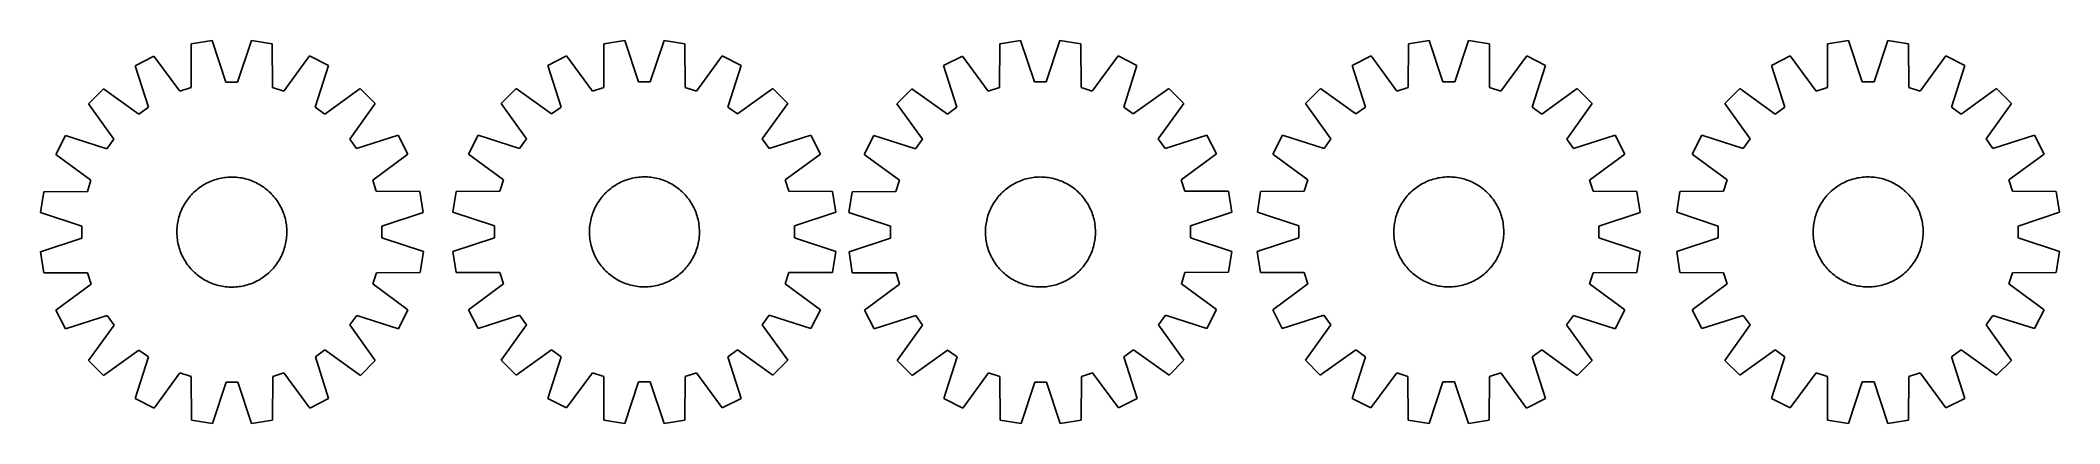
# Model space of a CAD drawing. Header units: millimetres. Extents: x 8 to 1476, y 7 to 285.
import ezdxf

# ---------------------------------------------------------------- set-up
doc = ezdxf.new("R2010")
doc.units = ezdxf.units.MM
doc.layers.add('CUT', color=7, linetype='CONTINUOUS', true_color=0x000000)

msp = doc.modelspace()

# ---------------------------------------------------------------- linework, layer by layer
at = {"layer": 'CUT'}
for p, q in [((117.245689, 282.672508), (117.089495, 250.908529)), ((132.440864, 285.088533), (117.245689, 282.672508)), ((142.441207, 254.939439), (132.440864, 285.088533)), ((160.979707, 285.105656), (151.015549, 254.944583)), ((176.177771, 282.707865), (160.979707, 285.105656)), ((176.372079, 250.944097), (176.177771, 282.707865)), ((417.433108, 282.838163), (417.25809, 251.074282)), ((432.629713, 285.245183), (417.433108, 282.838163)), ((442.612186, 255.090167), (432.629713, 285.245183)), ((461.16856, 285.245392), (451.18653, 255.09023)), ((476.3652, 282.838595), (461.16856, 285.245392)), ((476.540684, 251.074717), (476.3652, 282.838595)), ((705.339278, 282.730472), (705.198676, 250.96642)), ((720.533266, 285.153956), (705.339278, 282.730472)), ((730.548406, 255.009774), (720.533266, 285.153956)), ((749.072096, 285.185087), (739.122745, 255.019127)), ((764.271336, 282.794757), (749.072096, 285.185087)), ((764.481235, 251.031087), (764.271336, 282.794757)), ((1002.577917, 282.825262), (1002.390037, 251.061455)), ((1017.775495, 285.226128), (1002.577917, 282.825262)), ((1027.745757, 255.067073), (1017.775495, 285.226128)), ((1046.31434, 285.214782), (1036.3201, 255.063664)), ((1061.510005, 282.801832), (1046.31434, 285.214782)), ((1061.672627, 251.037885), (1061.510005, 282.801832)), ((1307.560669, 282.817383), (1307.385418, 251.053503)), ((1322.757291, 285.224292), (1307.560669, 282.817383)), ((1332.739543, 255.069202), (1322.757291, 285.224292)), ((1351.296139, 285.224292), (1341.313887, 255.069202)), ((1366.492762, 282.817383), (1351.296139, 285.224292)), ((1366.668012, 251.053504), (1366.492762, 282.817383)), ((90.108928, 273.837236), (76.40405, 266.843891)), ((76.40405, 266.843891), (86.07111, 236.586286)), ((108.936401, 248.254019), (90.108928, 273.837236)), ((203.325114, 273.905163), (184.528353, 248.299372)), ((217.038374, 266.928268), (203.325114, 273.905163)), ((207.407628, 236.659085), (217.038374, 266.928268)), ((390.291115, 274.018974), (376.582095, 267.033753)), ((376.582095, 267.033753), (386.231223, 236.770424)), ((409.103424, 248.424604), (390.291115, 274.018974)), ((503.507322, 274.019806), (484.695389, 248.425159)), ((517.216445, 267.034786), (503.507322, 274.019806)), ((507.567762, 236.771315), (517.216445, 267.034786)), ((678.206857, 273.88188), (664.505414, 266.88181)), ((664.505414, 266.88181), (674.187325, 236.628953)), ((697.046886, 248.307908), (678.206857, 273.88188)), ((791.422996, 274.00538), (772.638806, 248.390366)), ((805.139679, 267.035218), (791.422996, 274.00538)), ((795.523792, 236.761311), (805.139679, 267.035218)), ((975.432356, 274.017065), (961.720508, 267.037395)), ((961.720508, 267.037395), (971.357381, 236.770161)), ((994.234299, 248.415079), (975.432356, 274.017065)), ((1088.648553, 273.972052), (1069.826258, 248.385025)), ((1102.354846, 266.981482), (1088.648553, 273.972052)), ((1092.69391, 236.72192), (1102.354846, 266.981482)), ((1280.418612, 273.998394), (1266.709541, 267.013273)), ((1266.709541, 267.013273), (1276.358446, 236.749873)), ((1299.230733, 248.403886), (1280.418612, 273.998394)), ((1393.634819, 273.998394), (1374.822698, 248.403886)), ((1407.34389, 267.013273), (1393.634819, 273.998394)), ((1397.694985, 236.749873), (1407.34389, 267.013273)), ((53.325706, 250.055328), (42.452654, 239.169222)), ((79.137346, 231.542252), (53.325706, 250.055328)), ((117.089495, 250.908529), (108.936401, 248.254019)), ((151.015549, 254.944583), (142.441207, 254.939439)), ((184.528353, 248.299372), (176.372079, 250.944097)), ((240.136847, 250.16741), (214.34744, 231.623375)), ((251.022953, 239.294359), (240.136847, 250.16741)), ((353.493806, 250.25887), (342.614305, 239.379209)), ((379.29447, 231.7305), (353.493806, 250.25887)), ((417.25809, 251.074282), (409.103424, 248.424604)), ((451.18653, 255.09023), (442.612186, 255.090167)), ((484.695389, 248.425159), (476.540684, 251.074717)), ((540.304981, 250.260242), (514.504589, 231.731493)), ((551.184641, 239.380741), (540.304981, 250.260242)), ((641.435313, 250.08192), (630.567607, 239.190478)), ((667.256037, 231.581516), (641.435313, 250.08192)), ((705.198676, 250.96642), (697.046886, 248.307908)), ((739.122745, 255.019127), (730.548406, 255.009774)), ((772.638806, 248.390366), (764.481235, 251.031087)), ((828.246377, 250.2857), (802.466075, 231.729008)), ((839.137818, 239.417994), (828.246377, 250.2857)), ((938.625428, 250.271862), (927.741523, 239.396608)), ((964.418588, 231.733047), (938.625428, 250.271862)), ((1002.390037, 251.061455), (994.234299, 248.415079)), ((1036.3201, 255.063664), (1027.745757, 255.067073)), ((1069.826258, 248.385025), (1061.672627, 251.037885)), ((1125.436588, 250.19759), (1099.628695, 231.67929)), ((1136.311842, 239.313685), (1125.436588, 250.19759)), ((1243.621128, 250.238559), (1232.741547, 239.358979)), ((1269.421656, 231.71), (1243.621128, 250.238559)), ((1307.385418, 251.053503), (1299.230733, 248.403886)), ((1341.313887, 255.069202), (1332.739543, 255.069202)), ((1374.822698, 248.403886), (1366.668012, 251.053504)), ((1430.432303, 250.23856), (1404.631775, 231.710001)), ((1441.311883, 239.358979), (1430.432303, 250.23856)), ((42.452654, 239.169222), (60.99669, 213.379815)), ((86.07111, 236.586286), (79.137346, 231.542252)), ((214.34744, 231.623375), (207.407628, 236.659085)), ((232.509877, 213.482719), (251.022953, 239.294359)), ((342.614305, 239.379209), (361.143054, 213.578817)), ((386.231223, 236.770424), (379.29447, 231.7305)), ((514.504589, 231.731493), (507.567762, 236.771315)), ((532.656271, 213.580077), (551.184641, 239.380741)), ((630.567607, 239.190478), (649.124299, 213.410177)), ((674.187325, 236.628953), (667.256037, 231.581516)), ((802.466075, 231.729008), (795.523792, 236.761311)), ((820.637414, 213.597269), (839.137818, 239.417994)), ((927.741523, 239.396608), (946.259823, 213.588715)), ((971.357381, 236.770161), (964.418588, 231.733047)), ((1099.628695, 231.67929), (1092.69391, 236.72192)), ((1117.773027, 213.520525), (1136.311842, 239.313685)), ((1232.741547, 239.358979), (1251.270107, 213.558451)), ((1276.358446, 236.749873), (1269.421656, 231.71)), ((1404.631775, 231.710001), (1397.694985, 236.749873)), ((1422.783324, 213.558451), (1441.311883, 239.358979)), ((25.691796, 216.070749), (18.714902, 202.357489)), ((55.96098, 206.440003), (25.691796, 216.070749)), ((60.99669, 213.379815), (55.96098, 206.440003)), ((237.55391, 206.548954), (232.509877, 213.482719)), ((267.811516, 216.216015), (237.55391, 206.548954)), ((274.80486, 202.511137), (267.811516, 216.216015)), ((325.839761, 216.290673), (318.854741, 202.581551)), ((356.103232, 206.64199), (325.839761, 216.290673)), ((361.143054, 213.578817), (356.103232, 206.64199)), ((537.696195, 206.643324), (532.656271, 213.580077)), ((567.959524, 216.292451), (537.696195, 206.643324)), ((574.944746, 202.583431), (567.959524, 216.292451)), ((613.818089, 216.083781), (606.847926, 202.367098)), ((644.091996, 206.467894), (613.818089, 216.083781)), ((649.124299, 213.410177), (644.091996, 206.467894)), ((825.684851, 206.665981), (820.637414, 213.597269)), ((855.937708, 216.347893), (825.684851, 206.665981)), ((862.937779, 202.64645), (855.937708, 216.347893)), ((910.957631, 216.314866), (903.96706, 202.608573)), ((941.217192, 206.65393), (910.957631, 216.314866)), ((946.259823, 213.588715), (941.217192, 206.65393)), ((1122.810141, 206.581732), (1117.773027, 213.520525)), ((1153.077375, 216.218605), (1122.810141, 206.581732)), ((1160.057045, 202.506757), (1153.077375, 216.218605)), ((1215.966834, 216.270566), (1208.981713, 202.561495)), ((1246.230234, 206.621661), (1215.966834, 216.270566)), ((1251.270107, 213.558451), (1246.230234, 206.621661)), ((1427.823197, 206.621661), (1422.783324, 213.558451)), ((1458.086597, 216.270566), (1427.823197, 206.621661)), ((1465.071718, 202.561495), (1458.086597, 216.270566)), ((18.714902, 202.357489), (44.320693, 183.560728)), ((249.221643, 183.683663), (274.80486, 202.511137)), ((318.854741, 202.581551), (344.449388, 183.769618)), ((549.350375, 183.771123), (574.944746, 202.583431)), ((606.847926, 202.367098), (632.46294, 183.582908)), ((837.363806, 183.806421), (862.937779, 202.64645)), ((903.96706, 202.608573), (929.554088, 183.786278)), ((1134.455059, 183.704814), (1160.057045, 202.506757)), ((1208.981713, 202.561495), (1234.576222, 183.749374)), ((1439.477209, 183.749374), (1465.071718, 202.561495)), ((44.320693, 183.560728), (41.675968, 175.404454)), ((120.088662, 175.605965), (121.037244, 176.430101)), ((121.037244, 176.430101), (122.011244, 177.224034)), ((122.011244, 177.224034), (123.009702, 177.986981)), ((123.009702, 177.986981), (124.031632, 178.71819)), ((124.031632, 178.71819), (125.076026, 179.416938)), ((125.076026, 179.416938), (126.141852, 180.082536)), ((126.141852, 180.082536), (127.228059, 180.714327)), ((127.228059, 180.714327), (128.333576, 181.311688)), ((128.333576, 181.311688), (129.45731, 181.874029)), ((129.45731, 181.874029), (130.598154, 182.400796)), ((130.598154, 182.400796), (131.754981, 182.891467)), ((131.754981, 182.891467), (132.926649, 183.34556)), ((132.926649, 183.34556), (134.112003, 183.762626)), ((134.112003, 183.762626), (135.309872, 184.142253)), ((135.309872, 184.142253), (136.519074, 184.484066)), ((136.519074, 184.484066), (137.738416, 184.787729)), ((137.738416, 184.787729), (138.966695, 185.052942)), ((138.966695, 185.052942), (140.202699, 185.279443)), ((140.202699, 185.279443), (141.445207, 185.467008)), ((141.445207, 185.467008), (142.692993, 185.615452)), ((142.692993, 185.615452), (143.944827, 185.724629)), ((143.944827, 185.724629), (145.199472, 185.794432)), ((145.199472, 185.794432), (146.45569, 185.82479)), ((146.45569, 185.82479), (147.712243, 185.815675)), ((147.712243, 185.815675), (148.967889, 185.767095)), ((148.967889, 185.767095), (150.221389, 185.679098)), ((150.221389, 185.679098), (151.471507, 185.551772)), ((151.471507, 185.551772), (152.717009, 185.385241)), ((152.717009, 185.385241), (153.956665, 185.17967)), ((153.956665, 185.17967), (155.189252, 184.935261)), ((155.189252, 184.935261), (156.413554, 184.652257)), ((156.413554, 184.652257), (157.628363, 184.330937)), ((157.628363, 184.330937), (158.832479, 183.971616)), ((158.832479, 183.971616), (160.024714, 183.574651)), ((160.024714, 183.574651), (161.203893, 183.140433)), ((161.203893, 183.140433), (162.36885, 182.66939)), ((162.36885, 182.66939), (163.518437, 182.161988)), ((163.518437, 182.161988), (164.651518, 181.618726)), ((164.651518, 181.618726), (165.766976, 181.040141)), ((165.766976, 181.040141), (166.86371, 180.426805)), ((166.86371, 180.426805), (167.940637, 179.779322)), ((167.940637, 179.779322), (168.996695, 179.098331)), ((168.996695, 179.098331), (170.030842, 178.384505)), ((170.030842, 178.384505), (171.042056, 177.638548)), ((171.042056, 177.638548), (172.029341, 176.861196)), ((172.029341, 176.861196), (172.991721, 176.053216)), ((251.876153, 175.530569), (249.221643, 183.683663)), ((344.449388, 183.769618), (341.79983, 175.614913)), ((420.21263, 175.769954), (421.1617, 176.593527)), ((421.1617, 176.593527), (422.13617, 177.386883)), ((422.13617, 177.386883), (423.13508, 178.149239)), ((423.13508, 178.149239), (424.157443, 178.879841)), ((424.157443, 178.879841), (425.202251, 179.577971)), ((425.202251, 179.577971), (426.268471, 180.242937)), ((426.268471, 180.242937), (427.355053, 180.874085)), ((427.355053, 180.874085), (428.460923, 181.47079)), ((428.460923, 181.47079), (429.584991, 182.032465)), ((429.584991, 182.032465), (430.726147, 182.558555)), ((430.726147, 182.558555), (431.883264, 183.048541)), ((431.883264, 183.048541), (433.055201, 183.50194)), ((433.055201, 183.50194), (434.240802, 183.918303)), ((434.240802, 183.918303), (435.438896, 184.29722)), ((435.438896, 184.29722), (436.6483, 184.638317)), ((436.6483, 184.638317), (437.867822, 184.941257)), ((437.867822, 184.941257), (439.096258, 185.205742)), ((439.096258, 185.205742), (440.332395, 185.43151)), ((440.332395, 185.43151), (441.575014, 185.618339)), ((441.575014, 185.618339), (442.822889, 185.766044)), ((442.822889, 185.766044), (444.074787, 185.874479)), ((444.074787, 185.874479), (445.329473, 185.943538)), ((445.329473, 185.943538), (446.585709, 185.973152)), ((446.585709, 185.973152), (447.842256, 185.963292)), ((447.842256, 185.963292), (449.097873, 185.913968)), ((449.097873, 185.913968), (450.351321, 185.825228)), ((450.351321, 185.825228), (451.601363, 185.697161)), ((451.601363, 185.697161), (452.846766, 185.529891)), ((452.846766, 185.529891), (454.0863, 185.323586)), ((454.0863, 185.323586), (455.318742, 185.078447)), ((455.318742, 185.078447), (456.542876, 184.794718)), ((456.542876, 184.794718), (457.757494, 184.472677)), ((457.757494, 184.472677), (458.961397, 184.112643)), ((458.961397, 184.112643), (460.153397, 183.714972)), ((460.153397, 183.714972), (461.332318, 183.280055)), ((461.332318, 183.280055), (462.496996, 182.808322)), ((462.496996, 182.808322), (463.646282, 182.300238)), ((463.646282, 182.300238), (464.779041, 181.756305)), ((464.779041, 181.756305), (465.894156, 181.177059)), ((465.894156, 181.177059), (466.990526, 180.563073)), ((466.990526, 180.563073), (468.06707, 179.914952)), ((468.06707, 179.914952), (469.122724, 179.233335)), ((469.122724, 179.233335), (470.156447, 178.518897)), ((470.156447, 178.518897), (471.16722, 177.77234)), ((471.16722, 177.77234), (472.154043, 176.994403)), ((472.154043, 176.994403), (473.115944, 176.185853)), ((552.000053, 175.616457), (549.350375, 183.771123)), ((632.46294, 183.582908), (629.822219, 175.425337)), ((708.234805, 175.665337), (709.182983, 176.489938)), ((709.182983, 176.489938), (710.156593, 177.28435)), ((710.156593, 177.28435), (711.154676, 178.047787)), ((711.154676, 178.047787), (712.176247, 178.779497)), ((712.176247, 178.779497), (713.220298, 179.478758)), ((713.220298, 179.478758), (714.285797, 180.144879)), ((714.285797, 180.144879), (715.371695, 180.777204)), ((715.371695, 180.777204), (716.476918, 181.375107)), ((716.476918, 181.375107), (717.600376, 181.938)), ((717.600376, 181.938), (718.740961, 182.465326)), ((718.740961, 182.465326), (719.897547, 182.956565)), ((719.897547, 182.956565), (721.068992, 183.411233)), ((721.068992, 183.411233), (722.254141, 183.828881)), ((722.254141, 183.828881), (723.451823, 184.209095)), ((723.451823, 184.209095), (724.660858, 184.551503)), ((724.660858, 184.551503), (725.880051, 184.855764)), ((725.880051, 184.855764), (727.108199, 185.12158)), ((727.108199, 185.12158), (728.344091, 185.348687)), ((728.344091, 185.348687), (729.586507, 185.536862)), ((729.586507, 185.536862), (730.834221, 185.685919)), ((730.834221, 185.685919), (732.086, 185.795711)), ((732.086, 185.795711), (733.340611, 185.866129)), ((733.340611, 185.866129), (734.596815, 185.897104)), ((734.596815, 185.897104), (735.853371, 185.888606)), ((735.853371, 185.888606), (737.109041, 185.840642)), ((737.109041, 185.840642), (738.362584, 185.753261)), ((738.362584, 185.753261), (739.612765, 185.626547)), ((739.612765, 185.626547), (740.858348, 185.460628)), ((740.858348, 185.460628), (742.098105, 185.255665)), ((742.098105, 185.255665), (743.330812, 185.011862)), ((743.330812, 185.011862), (744.555253, 184.729459)), ((744.555253, 184.729459), (745.770219, 184.408735)), ((745.770219, 184.408735), (746.974511, 184.050006)), ((746.974511, 184.050006), (748.166942, 183.653626)), ((748.166942, 183.653626), (749.346333, 183.219986)), ((749.346333, 183.219986), (750.511521, 182.749515)), ((750.511521, 182.749515), (751.661357, 182.242677)), ((751.661357, 182.242677), (752.794705, 181.699972)), ((752.794705, 181.699972), (753.910447, 181.121935)), ((753.910447, 181.121935), (755.007482, 180.509137)), ((755.007482, 180.509137), (756.084727, 179.862183)), ((756.084727, 179.862183), (757.141119, 179.18171)), ((757.141119, 179.18171), (758.175616, 178.468392)), ((758.175616, 178.468392), (759.187196, 177.722931)), ((759.187196, 177.722931), (760.174862, 176.946064)), ((760.174862, 176.946064), (761.137638, 176.138556)), ((840.022318, 175.65463), (837.363806, 183.806421)), ((929.554088, 183.786278), (926.901228, 175.632647)), ((1005.314084, 175.755937), (1006.263488, 176.579126)), ((1006.263488, 176.579126), (1007.238279, 177.372087)), ((1007.238279, 177.372087), (1008.237498, 178.134038)), ((1008.237498, 178.134038), (1009.260157, 178.864226)), ((1009.260157, 178.864226), (1010.305247, 179.561932)), ((1010.305247, 179.561932), (1011.371737, 180.226467)), ((1011.371737, 180.226467), (1012.458574, 180.857175)), ((1012.458574, 180.857175), (1013.564686, 181.453432)), ((1013.564686, 181.453432), (1014.688981, 182.014652)), ((1014.688981, 182.014652), (1015.830349, 182.54028)), ((1015.830349, 182.54028), (1016.987665, 183.029798)), ((1016.987665, 183.029798), (1018.159785, 183.482721)), ((1018.159785, 183.482721), (1019.345555, 183.898604)), ((1019.345555, 183.898604), (1020.543802, 184.277036)), ((1020.543802, 184.277036), (1021.753344, 184.617643)), ((1021.753344, 184.617643), (1022.972989, 184.92009)), ((1022.972989, 184.92009), (1024.201532, 185.184077)), ((1024.201532, 185.184077), (1025.43776, 185.409345)), ((1025.43776, 185.409345), (1026.680455, 185.59567)), ((1026.680455, 185.59567), (1027.928389, 185.74287)), ((1027.928389, 185.74287), (1029.180331, 185.850798)), ((1029.180331, 185.850798), (1030.435045, 185.919349)), ((1030.435045, 185.919349), (1031.691293, 185.948454)), ((1031.691293, 185.948454), (1032.947836, 185.938086)), ((1032.947836, 185.938086), (1034.203433, 185.888253)), ((1034.203433, 185.888253), (1035.456845, 185.799006)), ((1035.456845, 185.799006), (1036.706835, 185.670432)), ((1036.706835, 185.670432), (1037.95217, 185.502659)), ((1037.95217, 185.502659), (1039.19162, 185.295851)), ((1039.19162, 185.295851), (1040.423963, 185.050214)), ((1040.423963, 185.050214), (1041.647982, 184.765988)), ((1041.647982, 184.765988), (1042.86247, 184.443456)), ((1042.86247, 184.443456), (1044.066227, 184.082935)), ((1044.066227, 184.082935), (1045.258066, 183.684781)), ((1045.258066, 183.684781), (1046.43681, 183.249386)), ((1046.43681, 183.249386), (1047.601297, 182.777182)), ((1047.601297, 182.777182), (1048.750377, 182.268633)), ((1048.750377, 182.268633), (1049.882916, 181.724241)), ((1049.882916, 181.724241), (1050.997796, 181.144544)), ((1050.997796, 181.144544), (1052.093918, 180.530114)), ((1052.093918, 180.530114), (1053.170199, 179.881557)), ((1053.170199, 179.881557), (1054.225577, 179.199513)), ((1054.225577, 179.199513), (1055.259011, 178.484656)), ((1055.259011, 178.484656), (1056.269481, 177.73769)), ((1056.269481, 177.73769), (1057.255989, 176.959353)), ((1057.255989, 176.959353), (1058.217563, 176.150414)), ((1137.101435, 175.549076), (1134.455059, 183.704814)), ((1234.576222, 183.749374), (1231.926604, 175.594689)), ((1310.339405, 175.749154), (1311.288481, 176.57272)), ((1311.288481, 176.57272), (1312.262957, 177.366069)), ((1312.262957, 177.366069), (1313.261873, 178.128417)), ((1313.261873, 178.128417), (1314.284241, 178.859012)), ((1314.284241, 178.859012), (1315.329054, 179.557134)), ((1315.329054, 179.557134), (1316.395279, 180.222092)), ((1316.395279, 180.222092), (1317.481866, 180.853232)), ((1317.481866, 180.853232), (1318.58774, 181.44993)), ((1318.58774, 181.44993), (1319.711812, 182.011596)), ((1319.711812, 182.011596), (1320.852972, 182.537678)), ((1320.852972, 182.537678), (1322.010093, 183.027655)), ((1322.010093, 183.027655), (1323.182033, 183.481045)), ((1323.182033, 183.481045), (1324.367637, 183.897399)), ((1324.367637, 183.897399), (1325.565733, 184.276308)), ((1325.565733, 184.276308), (1326.77514, 184.617396)), ((1326.77514, 184.617396), (1327.994665, 184.920327)), ((1327.994665, 184.920327), (1329.223103, 185.184803)), ((1329.223103, 185.184803), (1330.459242, 185.410562)), ((1330.459242, 185.410562), (1331.701862, 185.597382)), ((1331.701862, 185.597382), (1332.949737, 185.745077)), ((1332.949737, 185.745077), (1334.201636, 185.853504)), ((1334.201636, 185.853504), (1335.456323, 185.922553)), ((1335.456323, 185.922553), (1336.712559, 185.952158)), ((1336.712559, 185.952158), (1337.969106, 185.942289)), ((1337.969106, 185.942289), (1339.224723, 185.892956)), ((1339.224723, 185.892956), (1340.47817, 185.804207)), ((1340.47817, 185.804207), (1341.728211, 185.67613)), ((1341.728211, 185.67613), (1342.973613, 185.508852)), ((1342.973613, 185.508852), (1344.213145, 185.302537)), ((1344.213145, 185.302537), (1345.445586, 185.057389)), ((1345.445586, 185.057389), (1346.669718, 184.773651)), ((1346.669718, 184.773651), (1347.884333, 184.451601)), ((1347.884333, 184.451601), (1349.088234, 184.091559)), ((1349.088234, 184.091559), (1350.280231, 183.693878)), ((1350.280231, 183.693878), (1351.459148, 183.258953)), ((1351.459148, 183.258953), (1352.623823, 182.787211)), ((1352.623823, 182.787211), (1353.773105, 182.279119)), ((1353.773105, 182.279119), (1354.90586, 181.735177)), ((1354.90586, 181.735177), (1356.020971, 181.155924)), ((1356.020971, 181.155924), (1357.117337, 180.541929)), ((1357.117337, 180.541929), (1358.193875, 179.8938)), ((1358.193875, 179.8938), (1359.249525, 179.212176)), ((1359.249525, 179.212176), (1360.283243, 178.49773)), ((1360.283243, 178.49773), (1361.294009, 177.751166)), ((1361.294009, 177.751166), (1362.280827, 176.973221)), ((1362.280827, 176.973221), (1363.242722, 176.164664)), ((1442.126827, 175.594689), (1439.477209, 183.749374)), ((9.912199, 175.210146), (7.514409, 160.012082)), ((41.675968, 175.404454), (9.912199, 175.210146)), ((109.950674, 161.401225), (110.458077, 162.550812)), ((110.458077, 162.550812), (111.001338, 163.683893)), ((111.001338, 163.683893), (111.579923, 164.799351)), ((111.579923, 164.799351), (112.193259, 165.896085)), ((112.193259, 165.896085), (112.840742, 166.973013)), ((112.840742, 166.973013), (113.521733, 168.029071)), ((113.521733, 168.029071), (114.235559, 169.063217)), ((114.235559, 169.063217), (114.981516, 170.074432)), ((114.981516, 170.074432), (115.758869, 171.061716)), ((115.758869, 171.061716), (116.566849, 172.024096)), ((116.566849, 172.024096), (117.404659, 172.960622)), ((117.404659, 172.960622), (118.271473, 173.870369)), ((118.271473, 173.870369), (119.166435, 174.75244)), ((119.166435, 174.75244), (120.088662, 175.605965)), ((172.991721, 176.053216), (173.928247, 175.215405)), ((173.928247, 175.215405), (174.837994, 174.348591)), ((174.837994, 174.348591), (175.720065, 173.453629)), ((175.720065, 173.453629), (176.57359, 172.531402)), ((176.57359, 172.531402), (177.397725, 171.582821)), ((177.397725, 171.582821), (178.191659, 170.60882)), ((178.191659, 170.60882), (178.954606, 169.610362)), ((178.954606, 169.610362), (179.685815, 168.588432)), ((179.685815, 168.588432), (180.384563, 167.544039)), ((180.384563, 167.544039), (181.050161, 166.478212)), ((181.050161, 166.478212), (181.681952, 165.392005)), ((181.681952, 165.392005), (182.279313, 164.286489)), ((182.279313, 164.286489), (182.841654, 163.162754)), ((182.841654, 163.162754), (183.368421, 162.02191)), ((183.368421, 162.02191), (183.859092, 160.865084)), ((283.640132, 175.374376), (251.876153, 175.530569)), ((286.056158, 160.1792), (283.640132, 175.374376)), ((310.035951, 175.439429), (307.629154, 160.242789)), ((341.79983, 175.614913), (310.035951, 175.439429)), ((409.594492, 160.406547), (410.066225, 161.571225)), ((410.066225, 161.571225), (410.574309, 162.720511)), ((410.574309, 162.720511), (411.118242, 163.85327)), ((411.118242, 163.85327), (411.697488, 164.968385)), ((411.697488, 164.968385), (412.311474, 166.064755)), ((412.311474, 166.064755), (412.959595, 167.141299)), ((412.959595, 167.141299), (413.641211, 168.196953)), ((413.641211, 168.196953), (414.35565, 169.230676)), ((414.35565, 169.230676), (415.102207, 170.241448)), ((415.102207, 170.241448), (415.880144, 171.228272)), ((415.880144, 171.228272), (416.688694, 172.190173)), ((416.688694, 172.190173), (417.527059, 173.126202)), ((417.527059, 173.126202), (418.394412, 174.035435)), ((418.394412, 174.035435), (419.289897, 174.916976)), ((419.289897, 174.916976), (420.21263, 175.769954)), ((473.115944, 176.185853), (474.051973, 175.347488)), ((474.051973, 175.347488), (474.961207, 174.480135)), ((474.961207, 174.480135), (475.842747, 173.58465)), ((475.842747, 173.58465), (476.695725, 172.661917)), ((476.695725, 172.661917), (477.519299, 171.712847)), ((477.519299, 171.712847), (478.312654, 170.738376)), ((478.312654, 170.738376), (479.07501, 169.739467)), ((479.07501, 169.739467), (479.805613, 168.717103)), ((479.805613, 168.717103), (480.503742, 167.672296)), ((480.503742, 167.672296), (481.168708, 166.606075)), ((481.168708, 166.606075), (481.799856, 165.519494)), ((481.799856, 165.519494), (482.396562, 164.413623)), ((482.396562, 164.413623), (482.958237, 163.289556)), ((482.958237, 163.289556), (483.484327, 162.1484)), ((483.484327, 162.1484), (483.974313, 160.991283)), ((583.763934, 175.441439), (552.000053, 175.616457)), ((586.170954, 160.244834), (583.763934, 175.441439)), ((598.05855, 175.215437), (595.66822, 160.016198)), ((629.822219, 175.425337), (598.05855, 175.215437)), ((698.103791, 161.455623), (698.61063, 162.605459)), ((698.61063, 162.605459), (699.153335, 163.738807)), ((699.153335, 163.738807), (699.731372, 164.854548)), ((699.731372, 164.854548), (700.34417, 165.951583)), ((700.34417, 165.951583), (700.991124, 167.028828)), ((700.991124, 167.028828), (701.671596, 168.085221)), ((701.671596, 168.085221), (702.384915, 169.119717)), ((702.384915, 169.119717), (703.130376, 170.131298)), ((703.130376, 170.131298), (703.907243, 171.118964)), ((703.907243, 171.118964), (704.714751, 172.08174)), ((704.714751, 172.08174), (705.552101, 173.018677)), ((705.552101, 173.018677), (706.418469, 173.92885)), ((706.418469, 173.92885), (707.312998, 174.81136)), ((707.312998, 174.81136), (708.234805, 175.665337)), ((761.137638, 176.138556), (762.074575, 175.301205)), ((762.074575, 175.301205), (762.984748, 174.434838)), ((762.984748, 174.434838), (763.867258, 173.540309)), ((763.867258, 173.540309), (764.721236, 172.618501)), ((764.721236, 172.618501), (765.545837, 171.670324)), ((765.545837, 171.670324), (766.340248, 170.696713)), ((766.340248, 170.696713), (767.103685, 169.69863)), ((767.103685, 169.69863), (767.835395, 168.677059)), ((767.835395, 168.677059), (768.534656, 167.633009)), ((768.534656, 167.633009), (769.200777, 166.567509)), ((769.200777, 166.567509), (769.833102, 165.481612)), ((769.833102, 165.481612), (770.431005, 164.376389)), ((770.431005, 164.376389), (770.993898, 163.252931)), ((770.993898, 163.252931), (771.521224, 162.112346)), ((771.521224, 162.112346), (772.012464, 160.95576)), ((871.78637, 175.514029), (840.022318, 175.65463)), ((874.209854, 160.320041), (871.78637, 175.514029)), ((895.137281, 175.470025), (892.724331, 160.27436)), ((926.901228, 175.632647), (895.137281, 175.470025)), ((995.161931, 161.561317), (995.67048, 162.710397)), ((995.67048, 162.710397), (996.214872, 163.842936)), ((996.214872, 163.842936), (996.794569, 164.957816)), ((996.794569, 164.957816), (997.408999, 166.053938)), ((997.408999, 166.053938), (998.057556, 167.130219)), ((998.057556, 167.130219), (998.7396, 168.185597)), ((998.7396, 168.185597), (999.454457, 169.219031)), ((999.454457, 169.219031), (1000.201423, 170.229501)), ((1000.201423, 170.229501), (1000.97976, 171.216009)), ((1000.97976, 171.216009), (1001.788699, 172.177583)), ((1001.788699, 172.177583), (1002.627443, 173.113272)), ((1002.627443, 173.113272), (1003.495165, 174.022154)), ((1003.495165, 174.022154), (1004.391006, 174.903332)), ((1004.391006, 174.903332), (1005.314084, 175.755937)), ((1058.217563, 176.150414), (1059.153252, 175.311669)), ((1059.153252, 175.311669), (1060.062134, 174.443948)), ((1060.062134, 174.443948), (1060.943313, 173.548107)), ((1060.943313, 173.548107), (1061.795917, 172.625029)), ((1061.795917, 172.625029), (1062.619106, 171.675625)), ((1062.619106, 171.675625), (1063.412067, 170.700833)), ((1063.412067, 170.700833), (1064.174018, 169.701615)), ((1064.174018, 169.701615), (1064.904207, 168.678956)), ((1064.904207, 168.678956), (1065.601912, 167.633866)), ((1065.601912, 167.633866), (1066.266447, 166.567376)), ((1066.266447, 166.567376), (1066.897155, 165.480539)), ((1066.897155, 165.480539), (1067.493412, 164.374427)), ((1067.493412, 164.374427), (1068.054632, 163.250132)), ((1068.054632, 163.250132), (1068.58026, 162.108764)), ((1068.58026, 162.108764), (1069.069778, 160.951448)), ((1168.865242, 175.361196), (1137.101435, 175.549076)), ((1171.266109, 160.163618), (1168.865242, 175.361196)), ((1200.162724, 175.419438), (1197.755816, 160.222815)), ((1231.926604, 175.594689), (1200.162724, 175.419438)), ((1300.192896, 161.550499), (1300.700988, 162.699781)), ((1300.700988, 162.699781), (1301.24493, 163.832536)), ((1301.24493, 163.832536), (1301.824183, 164.947647)), ((1301.824183, 164.947647), (1302.438178, 166.044013)), ((1302.438178, 166.044013), (1303.086307, 167.120552)), ((1303.086307, 167.120552), (1303.767931, 168.176201)), ((1303.767931, 168.176201), (1304.482377, 169.209919)), ((1304.482377, 169.209919), (1305.228941, 170.220686)), ((1305.228941, 170.220686), (1306.006886, 171.207503)), ((1306.006886, 171.207503), (1306.815443, 172.169398)), ((1306.815443, 172.169398), (1307.653815, 173.105421)), ((1307.653815, 173.105421), (1308.521175, 174.014649)), ((1308.521175, 174.014649), (1309.416666, 174.896183)), ((1309.416666, 174.896183), (1310.339405, 175.749154)), ((1363.242722, 176.164664), (1364.178745, 175.326292)), ((1364.178745, 175.326292), (1365.087972, 174.458932)), ((1365.087972, 174.458932), (1365.969507, 173.563441)), ((1365.969507, 173.563441), (1366.822478, 172.640702)), ((1366.822478, 172.640702), (1367.646044, 171.691626)), ((1367.646044, 171.691626), (1368.439393, 170.71715)), ((1368.439393, 170.71715), (1369.201741, 169.718234)), ((1369.201741, 169.718234), (1369.932336, 168.695866)), ((1369.932336, 168.695866), (1370.630458, 167.651053)), ((1370.630458, 167.651053), (1371.295416, 166.584828)), ((1371.295416, 166.584828), (1371.926556, 165.498241)), ((1371.926556, 165.498241), (1372.523253, 164.392367)), ((1372.523253, 164.392367), (1373.08492, 163.268295)), ((1373.08492, 163.268295), (1373.611002, 162.127136)), ((1373.611002, 162.127136), (1374.100979, 160.970015)), ((1473.890707, 175.419438), (1442.126827, 175.594689)), ((1476.297615, 160.222816), (1473.890707, 175.419438)), ((7.514409, 160.012082), (37.675481, 150.047924)), ((37.675481, 150.047924), (37.680626, 141.473582)), ((106.804389, 146.744618), (106.852969, 148.000264)), ((106.852969, 148.000264), (106.940966, 149.253764)), ((106.940966, 149.253764), (107.068293, 150.503882)), ((107.068293, 150.503882), (107.234824, 151.749384)), ((107.234824, 151.749384), (107.440395, 152.98904)), ((107.440395, 152.98904), (107.684803, 154.221627)), ((107.684803, 154.221627), (107.967807, 155.445929)), ((107.967807, 155.445929), (108.289128, 156.660738)), ((108.289128, 156.660738), (108.648448, 157.864854)), ((108.648448, 157.864854), (109.045413, 159.05709)), ((109.045413, 159.05709), (109.479631, 160.236268)), ((109.479631, 160.236268), (109.950674, 161.401225)), ((183.859092, 160.865084), (184.313185, 159.693415)), ((184.313185, 159.693415), (184.73025, 158.508062)), ((184.73025, 158.508062), (185.109877, 157.310193)), ((185.109877, 157.310193), (185.451691, 156.10099)), ((185.451691, 156.10099), (185.755354, 154.881648)), ((185.755354, 154.881648), (186.020567, 153.653369)), ((186.020567, 153.653369), (186.247067, 152.417366)), ((186.247067, 152.417366), (186.434633, 151.174858)), ((186.434633, 151.174858), (186.583077, 149.927071)), ((186.583077, 149.927071), (186.692254, 148.675238)), ((186.692254, 148.675238), (186.762057, 147.420593)), ((186.762057, 147.420593), (186.792415, 146.164374)), ((255.907064, 150.178858), (286.056158, 160.1792)), ((255.912208, 141.604515), (255.907064, 150.178858)), ((307.629154, 160.242789), (337.784317, 150.260758)), ((337.784317, 150.260758), (337.78438, 141.686415)), ((406.901395, 145.659938), (406.911255, 146.916485)), ((406.911255, 146.916485), (406.960579, 148.172102)), ((406.960579, 148.172102), (407.049319, 149.42555)), ((407.049319, 149.42555), (407.177386, 150.675592)), ((407.177386, 150.675592), (407.344655, 151.920995)), ((407.344655, 151.920995), (407.550961, 153.160529)), ((407.550961, 153.160529), (407.7961, 154.392971)), ((407.7961, 154.392971), (408.079829, 155.617105)), ((408.079829, 155.617105), (408.40187, 156.831723)), ((408.40187, 156.831723), (408.761904, 158.035626)), ((408.761904, 158.035626), (409.159575, 159.227626)), ((409.159575, 159.227626), (409.594492, 160.406547)), ((483.974313, 160.991283), (484.427711, 159.819346)), ((484.427711, 159.819346), (484.844074, 158.633745)), ((484.844074, 158.633745), (485.222991, 157.435651)), ((485.222991, 157.435651), (485.564088, 156.226247)), ((485.564088, 156.226247), (485.867028, 155.006725)), ((485.867028, 155.006725), (486.131513, 153.778289)), ((486.131513, 153.778289), (486.357281, 152.542151)), ((486.357281, 152.542151), (486.54411, 151.299532)), ((486.54411, 151.299532), (486.691815, 150.051658)), ((486.691815, 150.051658), (486.80025, 148.79976)), ((486.80025, 148.79976), (486.869309, 147.545074)), ((486.869309, 147.545074), (486.898923, 146.288838)), ((556.015938, 150.262361), (586.170954, 160.244834)), ((556.016001, 141.688017), (556.015938, 150.262361)), ((595.66822, 160.016198), (625.83418, 150.066846)), ((625.83418, 150.066846), (625.843533, 141.492508)), ((694.964701, 146.797473), (695.012665, 148.053143)), ((695.012665, 148.053143), (695.100046, 149.306686)), ((695.100046, 149.306686), (695.226759, 150.556866)), ((695.226759, 150.556866), (695.392679, 151.80245)), ((695.392679, 151.80245), (695.597642, 153.042207)), ((695.597642, 153.042207), (695.841445, 154.274914)), ((695.841445, 154.274914), (696.123848, 155.499355)), ((696.123848, 155.499355), (696.444572, 156.714321)), ((696.444572, 156.714321), (696.803301, 157.918613)), ((696.803301, 157.918613), (697.199681, 159.111043)), ((697.199681, 159.111043), (697.63332, 160.290435)), ((697.63332, 160.290435), (698.103791, 161.455623)), ((772.012464, 160.95576), (772.467131, 159.784315)), ((772.467131, 159.784315), (772.884779, 158.599166)), ((772.884779, 158.599166), (773.264994, 157.401483)), ((773.264994, 157.401483), (773.607401, 156.192449)), ((773.607401, 156.192449), (773.911662, 154.973256)), ((773.911662, 154.973256), (774.177478, 153.745107)), ((774.177478, 153.745107), (774.404585, 152.509215)), ((774.404585, 152.509215), (774.59276, 151.2668)), ((774.59276, 151.2668), (774.741817, 150.019086)), ((774.741817, 150.019086), (774.851609, 148.767306)), ((774.851609, 148.767306), (774.922027, 147.512696)), ((774.922027, 147.512696), (774.953002, 146.256492)), ((844.065672, 150.304901), (874.209854, 160.320041)), ((844.075025, 141.730562), (844.065672, 150.304901)), ((892.724331, 160.27436), (922.875449, 150.28012)), ((922.875449, 150.28012), (922.87204, 141.705777)), ((991.990658, 145.651313), (992.001027, 146.907856)), ((992.001027, 146.907856), (992.05086, 148.163453)), ((992.05086, 148.163453), (992.140107, 149.416865)), ((992.140107, 149.416865), (992.268681, 150.666855)), ((992.268681, 150.666855), (992.436454, 151.91219)), ((992.436454, 151.91219), (992.643262, 153.15164)), ((992.643262, 153.15164), (992.888899, 154.383983)), ((992.888899, 154.383983), (993.173124, 155.608002)), ((993.173124, 155.608002), (993.495657, 156.82249)), ((993.495657, 156.82249), (993.856178, 158.026247)), ((993.856178, 158.026247), (994.254332, 159.218086)), ((994.254332, 159.218086), (994.689727, 160.39683)), ((994.689727, 160.39683), (995.161931, 161.561317)), ((1069.069778, 160.951448), (1069.522701, 159.779327)), ((1069.522701, 159.779327), (1069.938584, 158.593558)), ((1069.938584, 158.593558), (1070.317016, 157.395311)), ((1070.317016, 157.395311), (1070.657623, 156.185769)), ((1070.657623, 156.185769), (1070.96007, 154.966124)), ((1070.96007, 154.966124), (1071.224057, 153.737581)), ((1071.224057, 153.737581), (1071.449325, 152.501352)), ((1071.449325, 152.501352), (1071.63565, 151.258658)), ((1071.63565, 151.258658), (1071.78285, 150.010724)), ((1071.78285, 150.010724), (1071.890778, 148.758782)), ((1071.890778, 148.758782), (1071.959329, 147.504068)), ((1071.959329, 147.504068), (1071.988435, 146.24782)), ((1141.103644, 141.619013), (1141.107053, 150.193356)), ((1141.107053, 150.193356), (1171.266109, 160.163618)), ((1197.755816, 160.222815), (1227.910905, 150.240563)), ((1227.910905, 150.240563), (1227.910905, 141.66622)), ((1297.027949, 145.639236), (1297.037818, 146.895782)), ((1297.037818, 146.895782), (1297.087152, 148.151399)), ((1297.087152, 148.151399), (1297.1759, 149.404846)), ((1297.1759, 149.404846), (1297.303977, 150.654888)), ((1297.303977, 150.654888), (1297.471255, 151.900289)), ((1297.471255, 151.900289), (1297.67757, 153.139822)), ((1297.67757, 153.139822), (1297.922718, 154.372262)), ((1297.922718, 154.372262), (1298.206456, 155.596394)), ((1298.206456, 155.596394), (1298.528506, 156.81101)), ((1298.528506, 156.81101), (1298.888549, 158.01491)), ((1298.888549, 158.01491), (1299.286229, 159.206907)), ((1299.286229, 159.206907), (1299.721155, 160.385825)), ((1299.721155, 160.385825), (1300.192896, 161.550499)), ((1374.100979, 160.970015), (1374.554369, 159.798074)), ((1374.554369, 159.798074), (1374.970723, 158.61247)), ((1374.970723, 158.61247), (1375.349631, 157.414374)), ((1375.349631, 157.414374), (1375.69072, 156.204967)), ((1375.69072, 156.204967), (1375.993651, 154.985442)), ((1375.993651, 154.985442), (1376.258127, 153.757005)), ((1376.258127, 153.757005), (1376.483886, 152.520866)), ((1376.483886, 152.520866), (1376.670705, 151.278245)), ((1376.670705, 151.278245), (1376.818401, 150.03037)), ((1376.818401, 150.03037), (1376.926827, 148.778471)), ((1376.926827, 148.778471), (1376.995877, 147.523784)), ((1376.995877, 147.523784), (1377.025482, 146.267548)), ((1446.142526, 150.240564), (1476.297615, 160.222816)), ((1446.142526, 141.66622), (1446.142526, 150.240564)), ((37.680626, 141.473582), (7.531531, 131.473239)), ((106.795274, 145.488066), (106.804389, 146.744618)), ((106.825633, 144.231847), (106.795274, 145.488066)), ((106.895435, 142.977202), (106.825633, 144.231847)), ((107.004612, 141.725368), (106.895435, 142.977202)), ((107.153057, 140.477582), (107.004612, 141.725368)), ((107.340622, 139.235074), (107.153057, 140.477582)), ((107.567122, 137.99907), (107.340622, 139.235074)), ((107.832335, 136.770792), (107.567122, 137.99907)), ((108.135998, 135.551449), (107.832335, 136.770792)), ((108.477812, 134.342247), (108.135998, 135.551449)), ((108.857439, 133.144378), (108.477812, 134.342247)), ((109.274504, 131.959024), (108.857439, 133.144378)), ((184.542276, 132.59535), (184.108058, 131.416172)), ((184.939241, 133.787586), (184.542276, 132.59535)), ((185.298561, 134.991702), (184.939241, 133.787586)), ((185.619882, 136.20651), (185.298561, 134.991702)), ((185.902886, 137.430812), (185.619882, 136.20651)), ((186.147294, 138.6634), (185.902886, 137.430812)), ((186.352865, 139.903056), (186.147294, 138.6634)), ((186.519397, 141.148557), (186.352865, 139.903056)), ((186.646723, 142.398675), (186.519397, 141.148557)), ((186.73472, 143.652176), (186.646723, 142.398675)), ((186.7833, 144.907822), (186.73472, 143.652176)), ((186.792415, 146.164374), (186.7833, 144.907822)), ((286.073281, 131.640358), (255.912208, 141.604515)), ((337.78438, 141.686415), (307.629364, 131.703941)), ((406.931009, 144.403702), (406.901395, 145.659938)), ((407.000068, 143.149015), (406.931009, 144.403702)), ((407.108503, 141.897117), (407.000068, 143.149015)), ((407.256208, 140.649243), (407.108503, 141.897117)), ((407.443037, 139.406624), (407.256208, 140.649243)), ((407.668805, 138.170487), (407.443037, 139.406624)), ((407.93329, 136.942051), (407.668805, 138.170487)), ((408.23623, 135.722529), (407.93329, 136.942051)), ((408.577327, 134.513124), (408.23623, 135.722529)), ((408.956244, 133.31503), (408.577327, 134.513124)), ((409.372607, 132.12943), (408.956244, 133.31503)), ((484.640743, 132.721149), (484.205826, 131.542229)), ((485.038415, 133.913149), (484.640743, 132.721149)), ((485.398448, 135.117052), (485.038415, 133.913149)), ((485.720489, 136.33167), (485.398448, 135.117052)), ((486.004218, 137.555805), (485.720489, 136.33167)), ((486.249357, 138.788247), (486.004218, 137.555805)), ((486.455663, 140.027781), (486.249357, 138.788247)), ((486.622932, 141.273184), (486.455663, 140.027781)), ((486.750999, 142.523226), (486.622932, 141.273184)), ((486.839739, 143.776674), (486.750999, 142.523226)), ((486.889063, 145.032291), (486.839739, 143.776674)), ((486.898923, 146.288838), (486.889063, 145.032291)), ((586.171164, 131.705987), (556.016001, 141.688017)), ((625.843533, 141.492508), (595.699351, 131.477368)), ((694.956203, 145.540916), (694.964701, 146.797473)), ((694.987178, 144.284713), (694.956203, 145.540916)), ((695.057596, 143.030102), (694.987178, 144.284713)), ((695.167388, 141.778322), (695.057596, 143.030102)), ((695.316445, 140.530609), (695.167388, 141.778322)), ((695.50462, 139.288193), (695.316445, 140.530609)), ((695.731727, 138.052301), (695.50462, 139.288193)), ((695.997543, 136.824153), (695.731727, 138.052301)), ((696.301804, 135.604959), (695.997543, 136.824153)), ((696.644211, 134.395925), (696.301804, 135.604959)), ((697.024426, 133.198243), (696.644211, 134.395925)), ((697.442074, 132.013094), (697.024426, 133.198243)), ((772.709524, 132.686365), (772.275885, 131.506974)), ((773.105904, 133.878795), (772.709524, 132.686365)), ((773.464633, 135.083088), (773.105904, 133.878795)), ((773.785357, 136.298054), (773.464633, 135.083088)), ((774.06776, 137.522495), (773.785357, 136.298054)), ((774.311563, 138.755202), (774.06776, 137.522495)), ((774.516526, 139.994959), (774.311563, 138.755202)), ((774.682446, 141.240542), (774.516526, 139.994959)), ((774.809159, 142.490722), (774.682446, 141.240542)), ((774.89654, 143.744266), (774.809159, 142.490722)), ((774.944504, 144.999935), (774.89654, 143.744266)), ((774.953002, 146.256492), (774.944504, 144.999935)), ((874.240985, 131.78121), (844.075025, 141.730562)), ((922.87204, 141.705777), (892.712984, 131.735515)), ((992.019764, 144.395065), (991.990658, 145.651313)), ((992.088315, 143.140351), (992.019764, 144.395065)), ((992.196243, 141.888409), (992.088315, 143.140351)), ((992.343443, 140.640475), (992.196243, 141.888409)), ((992.529768, 139.39778), (992.343443, 140.640475)), ((992.755036, 138.161552), (992.529768, 139.39778)), ((993.019023, 136.933009), (992.755036, 138.161552)), ((993.32147, 135.713364), (993.019023, 136.933009)), ((993.662077, 134.503822), (993.32147, 135.713364)), ((994.040509, 133.305574), (993.662077, 134.503822)), ((994.456392, 132.119805), (994.040509, 133.305574)), ((1069.724761, 132.681047), (1069.289366, 131.502303)), ((1070.122915, 133.872886), (1069.724761, 132.681047)), ((1070.483436, 135.076643), (1070.122915, 133.872886)), ((1070.805968, 136.291131), (1070.483436, 135.076643)), ((1071.090194, 137.51515), (1070.805968, 136.291131)), ((1071.335831, 138.747493), (1071.090194, 137.51515)), ((1071.542639, 139.986943), (1071.335831, 138.747493)), ((1071.710412, 141.232278), (1071.542639, 139.986943)), ((1071.838986, 142.482268), (1071.710412, 141.232278)), ((1071.928233, 143.73568), (1071.838986, 142.482268)), ((1071.978066, 144.991277), (1071.928233, 143.73568)), ((1071.988435, 146.24782), (1071.978066, 144.991277)), ((1171.254762, 131.624773), (1141.103644, 141.619013)), ((1227.910905, 141.66622), (1197.755816, 131.683968)), ((1297.057554, 144.382999), (1297.027949, 145.639236)), ((1297.126604, 143.128312), (1297.057554, 144.382999)), ((1297.23503, 141.876413), (1297.126604, 143.128312)), ((1297.382726, 140.628538), (1297.23503, 141.876413)), ((1297.569545, 139.385918), (1297.382726, 140.628538)), ((1297.795304, 138.149779), (1297.569545, 139.385918)), ((1298.05978, 136.921341), (1297.795304, 138.149779)), ((1298.362711, 135.701817), (1298.05978, 136.921341)), ((1298.703799, 134.49241), (1298.362711, 135.701817)), ((1299.082708, 133.294313), (1298.703799, 134.49241)), ((1299.499062, 132.108709), (1299.082708, 133.294313)), ((1374.767202, 132.699876), (1374.332276, 131.520959)), ((1375.164882, 133.891873), (1374.767202, 132.699876)), ((1375.524925, 135.095774), (1375.164882, 133.891873)), ((1375.846974, 136.310389), (1375.524925, 135.095774)), ((1376.130713, 137.534521), (1375.846974, 136.310389)), ((1376.375861, 138.766962), (1376.130713, 137.534521)), ((1376.582175, 140.006494), (1376.375861, 138.766962)), ((1376.749454, 141.251896), (1376.582175, 140.006494)), ((1376.877531, 142.501937), (1376.749454, 141.251896)), ((1376.966279, 143.755385), (1376.877531, 142.501937)), ((1377.015613, 145.011001), (1376.966279, 143.755385)), ((1377.025482, 146.267548), (1377.015613, 145.011001)), ((1476.297615, 131.683968), (1446.142526, 141.66622)), ((7.531531, 131.473239), (9.947557, 116.278064)), ((109.728597, 130.787356), (109.274504, 131.959024)), ((110.219269, 129.630529), (109.728597, 130.787356)), ((110.746035, 128.489686), (110.219269, 129.630529)), ((111.308376, 127.365951), (110.746035, 128.489686)), ((111.905737, 126.260435), (111.308376, 127.365951)), ((112.537528, 125.174227), (111.905737, 126.260435)), ((113.203127, 124.108401), (112.537528, 125.174227)), ((113.901875, 123.064007), (113.203127, 124.108401)), ((114.633083, 122.042077), (113.901875, 123.064007)), ((115.396031, 121.043619), (114.633083, 122.042077)), ((116.189964, 120.069619), (115.396031, 121.043619)), ((117.014099, 119.121037), (116.189964, 120.069619)), ((117.867624, 118.19881), (117.014099, 119.121037)), ((118.749695, 117.303848), (117.867624, 118.19881)), ((175.316216, 117.78207), (174.421254, 116.899999)), ((176.18303, 118.691818), (175.316216, 117.78207)), ((177.020841, 119.628344), (176.18303, 118.691818)), ((177.828821, 120.590724), (177.020841, 119.628344)), ((178.606173, 121.578008), (177.828821, 120.590724)), ((179.35213, 122.589222), (178.606173, 121.578008)), ((180.065956, 123.623369), (179.35213, 122.589222)), ((180.746947, 124.679427), (180.065956, 123.623369)), ((181.39443, 125.756354), (180.746947, 124.679427)), ((182.007766, 126.853088), (181.39443, 125.756354)), ((182.586351, 127.968546), (182.007766, 126.853088)), ((183.129612, 129.101628), (182.586351, 127.968546)), ((183.637015, 130.251214), (183.129612, 129.101628)), ((184.108058, 131.416172), (183.637015, 130.251214)), ((283.67549, 116.442294), (286.073281, 131.640358)), ((307.629364, 131.703941), (310.036384, 116.507336)), ((409.826005, 130.957493), (409.372607, 132.12943)), ((410.315991, 129.800375), (409.826005, 130.957493)), ((410.842082, 128.65922), (410.315991, 129.800375)), ((411.403757, 127.535152), (410.842082, 128.65922)), ((412.000462, 126.429282), (411.403757, 127.535152)), ((412.63161, 125.3427), (412.000462, 126.429282)), ((413.296576, 124.27648), (412.63161, 125.3427)), ((413.994705, 123.231672), (413.296576, 124.27648)), ((414.725308, 122.209309), (413.994705, 123.231672)), ((415.487664, 121.210399), (414.725308, 122.209309)), ((416.28102, 120.235928), (415.487664, 121.210399)), ((417.104593, 119.286858), (416.28102, 120.235928)), ((417.957571, 118.364126), (417.104593, 119.286858)), ((418.839111, 117.468641), (417.957571, 118.364126)), ((475.405906, 117.91334), (474.510421, 117.031799)), ((476.273259, 118.822574), (475.405906, 117.91334)), ((477.111624, 119.758603), (476.273259, 118.822574)), ((477.920174, 120.720504), (477.111624, 119.758603)), ((478.698111, 121.707327), (477.920174, 120.720504)), ((479.444668, 122.718099), (478.698111, 121.707327)), ((480.159107, 123.751823), (479.444668, 122.718099)), ((480.840723, 124.807477), (480.159107, 123.751823)), ((481.488844, 125.88402), (480.840723, 124.807477)), ((482.10283, 126.980391), (481.488844, 125.88402)), ((482.682076, 128.095506), (482.10283, 126.980391)), ((483.226009, 129.228265), (482.682076, 128.095506)), ((483.734093, 130.377551), (483.226009, 129.228265)), ((484.205826, 131.542229), (483.734093, 130.377551)), ((583.764367, 116.509346), (586.171164, 131.705987)), ((595.699351, 131.477368), (598.122835, 116.28338)), ((697.896741, 130.841649), (697.442074, 132.013094)), ((698.387981, 129.685063), (697.896741, 130.841649)), ((698.915307, 128.544478), (698.387981, 129.685063)), ((699.4782, 127.421019), (698.915307, 128.544478)), ((700.076103, 126.315796), (699.4782, 127.421019)), ((700.708428, 125.229899), (700.076103, 126.315796)), ((701.374549, 124.1644), (700.708428, 125.229899)), ((702.07381, 123.120349), (701.374549, 124.1644)), ((702.80552, 122.098778), (702.07381, 123.120349)), ((703.568957, 121.100695), (702.80552, 122.098778)), ((704.363368, 120.127084), (703.568957, 121.100695)), ((705.187969, 119.178907), (704.363368, 120.127084)), ((706.041946, 118.257099), (705.187969, 119.178907)), ((706.924457, 117.36257), (706.041946, 118.257099)), ((763.490736, 117.868559), (762.596207, 116.986048)), ((764.357104, 118.778732), (763.490736, 117.868559)), ((765.194454, 119.715668), (764.357104, 118.778732)), ((766.001962, 120.678445), (765.194454, 119.715668)), ((766.778829, 121.666111), (766.001962, 120.678445)), ((767.52429, 122.677691), (766.778829, 121.666111)), ((768.237609, 123.712188), (767.52429, 122.677691)), ((768.918081, 124.76858), (768.237609, 123.712188)), ((769.565035, 125.845825), (768.918081, 124.76858)), ((770.177833, 126.94286), (769.565035, 125.845825)), ((770.75587, 128.058602), (770.177833, 126.94286)), ((771.298575, 129.19195), (770.75587, 128.058602)), ((771.805414, 130.341786), (771.298575, 129.19195)), ((772.275885, 131.506974), (771.805414, 130.341786)), ((871.850655, 116.581971), (874.240985, 131.78121)), ((892.712984, 131.735515), (895.113851, 116.537937)), ((994.909315, 130.947685), (994.456392, 132.119805)), ((995.398833, 129.790369), (994.909315, 130.947685)), ((995.924461, 128.649001), (995.398833, 129.790369)), ((996.48568, 127.524706), (995.924461, 128.649001)), ((997.081938, 126.418594), (996.48568, 127.524706)), ((997.712646, 125.331757), (997.081938, 126.418594)), ((998.37718, 124.265267), (997.712646, 125.331757)), ((999.074886, 123.220177), (998.37718, 124.265267)), ((999.805075, 122.197518), (999.074886, 123.220177)), ((1000.567026, 121.198299), (999.805075, 122.197518)), ((1001.359987, 120.223507), (1000.567026, 121.198299)), ((1002.183176, 119.274104), (1001.359987, 120.223507)), ((1003.03578, 118.351026), (1002.183176, 119.274104)), ((1003.916958, 117.455184), (1003.03578, 118.351026)), ((1060.483928, 117.876978), (1059.588087, 116.9958)), ((1061.351649, 118.785861), (1060.483928, 117.876978)), ((1062.190394, 119.72155), (1061.351649, 118.785861)), ((1062.999333, 120.683124), (1062.190394, 119.72155)), ((1063.77767, 121.669632), (1062.999333, 120.683124)), ((1064.524636, 122.680102), (1063.77767, 121.669632)), ((1065.239493, 123.713536), (1064.524636, 122.680102)), ((1065.921537, 124.768914), (1065.239493, 123.713536)), ((1066.570094, 125.845195), (1065.921537, 124.768914)), ((1067.184524, 126.941317), (1066.570094, 125.845195)), ((1067.764221, 128.056197), (1067.184524, 126.941317)), ((1068.308613, 129.188736), (1067.764221, 128.056197)), ((1068.817162, 130.337816), (1068.308613, 129.188736)), ((1069.289366, 131.502303), (1068.817162, 130.337816)), ((1168.841812, 116.429108), (1171.254762, 131.624773)), ((1197.755816, 131.683968), (1200.162724, 116.487345)), ((1299.952452, 130.936769), (1299.499062, 132.108709)), ((1300.442429, 129.779648), (1299.952452, 130.936769)), ((1300.968511, 128.638488), (1300.442429, 129.779648)), ((1301.530178, 127.514417), (1300.968511, 128.638488)), ((1302.126875, 126.408542), (1301.530178, 127.514417)), ((1302.758015, 125.321956), (1302.126875, 126.408542)), ((1303.422973, 124.25573), (1302.758015, 125.321956)), ((1304.121095, 123.210918), (1303.422973, 124.25573)), ((1304.85169, 122.188549), (1304.121095, 123.210918)), ((1305.614038, 121.189634), (1304.85169, 122.188549)), ((1306.407387, 120.215157), (1305.614038, 121.189634)), ((1307.230953, 119.266081), (1306.407387, 120.215157)), ((1308.083924, 118.343342), (1307.230953, 119.266081)), ((1308.965458, 117.447851), (1308.083924, 118.343342)), ((1365.532256, 117.892135), (1364.636765, 117.010601)), ((1366.399616, 118.801362), (1365.532256, 117.892135)), ((1367.237988, 119.737385), (1366.399616, 118.801362)), ((1368.046545, 120.69928), (1367.237988, 119.737385)), ((1368.82449, 121.686098), (1368.046545, 120.69928)), ((1369.571053, 122.696864), (1368.82449, 121.686098)), ((1370.2855, 123.730582), (1369.571053, 122.696864)), ((1370.967124, 124.786232), (1370.2855, 123.730582)), ((1371.615253, 125.86277), (1370.967124, 124.786232)), ((1372.229247, 126.959136), (1371.615253, 125.86277)), ((1372.808501, 128.074247), (1372.229247, 126.959136)), ((1373.352442, 129.207002), (1372.808501, 128.074247)), ((1373.860535, 130.356284), (1373.352442, 129.207002)), ((1374.332276, 131.520959), (1373.860535, 130.356284)), ((1473.890707, 116.487345), (1476.297615, 131.683968)), ((9.947557, 116.278064), (41.711536, 116.121871)), ((44.366046, 107.968776), (18.782829, 89.141303)), ((41.711536, 116.121871), (44.366046, 107.968776)), ((119.659443, 116.437034), (118.749695, 117.303848)), ((120.595969, 115.599224), (119.659443, 116.437034)), ((121.558348, 114.791244), (120.595969, 115.599224)), ((122.545633, 114.013892), (121.558348, 114.791244)), ((123.556847, 113.267934), (122.545633, 114.013892)), ((124.590994, 112.554108), (123.556847, 113.267934)), ((125.647052, 111.873118), (124.590994, 112.554108)), ((126.723979, 111.225635), (125.647052, 111.873118)), ((127.820713, 110.612298), (126.723979, 111.225635)), ((128.936171, 110.033714), (127.820713, 110.612298)), ((130.069253, 109.490452), (128.936171, 110.033714)), ((131.218839, 108.983049), (130.069253, 109.490452)), ((132.383797, 108.512006), (131.218839, 108.983049)), ((133.562975, 108.077788), (132.383797, 108.512006)), ((134.75521, 107.680823), (133.562975, 108.077788)), ((135.959327, 107.321503), (134.75521, 107.680823)), ((137.174135, 107.000182), (135.959327, 107.321503)), ((138.398437, 106.717178), (137.174135, 107.000182)), ((139.631024, 106.47277), (138.398437, 106.717178)), ((140.870681, 106.267199), (139.631024, 106.47277)), ((142.116182, 106.100668), (140.870681, 106.267199)), ((143.3663, 105.973341), (142.116182, 106.100668)), ((144.619801, 105.885344), (143.3663, 105.973341)), ((145.875447, 105.836764), (144.619801, 105.885344)), ((147.131999, 105.827649), (145.875447, 105.836764)), ((148.388217, 105.858008), (147.131999, 105.827649)), ((149.642863, 105.92781), (148.388217, 105.858008)), ((150.894696, 106.036987), (149.642863, 105.92781)), ((152.142483, 106.185432), (150.894696, 106.036987)), ((153.384991, 106.372997), (152.142483, 106.185432)), ((154.620994, 106.599498), (153.384991, 106.372997)), ((155.849273, 106.86471), (154.620994, 106.599498)), ((157.068615, 107.168373), (155.849273, 106.86471)), ((158.277817, 107.510187), (157.068615, 107.168373)), ((159.475687, 107.889814), (158.277817, 107.510187)), ((160.66104, 108.30688), (159.475687, 107.889814)), ((161.832708, 108.760972), (160.66104, 108.30688)), ((162.989535, 109.251644), (161.832708, 108.760972)), ((164.130379, 109.77841), (162.989535, 109.251644)), ((165.254113, 110.340751), (164.130379, 109.77841)), ((166.35963, 110.938112), (165.254113, 110.340751)), ((167.445837, 111.569904), (166.35963, 110.938112)), ((168.511664, 112.235502), (167.445837, 111.569904)), ((169.556057, 112.93425), (168.511664, 112.235502)), ((170.577987, 113.665459), (169.556057, 112.93425)), ((171.576445, 114.428406), (170.577987, 113.665459)), ((172.550445, 115.222339), (171.576445, 114.428406)), ((173.499027, 116.046475), (172.550445, 115.222339)), ((174.421254, 116.899999), (173.499027, 116.046475)), ((249.266997, 108.091712), (251.911722, 116.247985)), ((274.872787, 89.29495), (249.266997, 108.091712)), ((251.911722, 116.247985), (283.67549, 116.442294)), ((310.036384, 116.507336), (341.800265, 116.332319)), ((344.449943, 108.177653), (318.855572, 89.365344)), ((341.800265, 116.332319), (344.449943, 108.177653)), ((419.748345, 116.601288), (418.839111, 117.468641)), ((420.684374, 115.762923), (419.748345, 116.601288)), ((421.646275, 114.954373), (420.684374, 115.762923)), ((422.633099, 114.176435), (421.646275, 114.954373)), ((423.643871, 113.429879), (422.633099, 114.176435)), ((424.677594, 112.71544), (423.643871, 113.429879)), ((425.733248, 112.033824), (424.677594, 112.71544)), ((426.809792, 111.385703), (425.733248, 112.033824)), ((427.906162, 110.771716), (426.809792, 111.385703)), ((429.021277, 110.192471), (427.906162, 110.771716)), ((430.154036, 109.648538), (429.021277, 110.192471)), ((431.303322, 109.140454), (430.154036, 109.648538)), ((432.468, 108.668721), (431.303322, 109.140454)), ((433.646921, 108.233804), (432.468, 108.668721)), ((434.838921, 107.836132), (433.646921, 108.233804)), ((436.042824, 107.476099), (434.838921, 107.836132)), ((437.257442, 107.154058), (436.042824, 107.476099)), ((438.481576, 106.870328), (437.257442, 107.154058)), ((439.714018, 106.62519), (438.481576, 106.870328)), ((440.953552, 106.418884), (439.714018, 106.62519)), ((442.198955, 106.251615), (440.953552, 106.418884)), ((443.448997, 106.123547), (442.198955, 106.251615)), ((444.702445, 106.034808), (443.448997, 106.123547)), ((445.958062, 105.985484), (444.702445, 106.034808)), ((447.214609, 105.975624), (445.958062, 105.985484)), ((448.470845, 106.005238), (447.214609, 105.975624)), ((449.725531, 106.074297), (448.470845, 106.005238)), ((450.977429, 106.182732), (449.725531, 106.074297)), ((452.225304, 106.330437), (450.977429, 106.182732)), ((453.467923, 106.517266), (452.225304, 106.330437)), ((454.70406, 106.743034), (453.467923, 106.517266)), ((455.932496, 107.007519), (454.70406, 106.743034)), ((457.152018, 107.310459), (455.932496, 107.007519)), ((458.361423, 107.651556), (457.152018, 107.310459)), ((459.559516, 108.030473), (458.361423, 107.651556)), ((460.745117, 108.446836), (459.559516, 108.030473)), ((461.917054, 108.900234), (460.745117, 108.446836)), ((463.074172, 109.39022), (461.917054, 108.900234)), ((464.215327, 109.91631), (463.074172, 109.39022)), ((465.339395, 110.477985), (464.215327, 109.91631)), ((466.445265, 111.074691), (465.339395, 110.477985)), ((467.531847, 111.705839), (466.445265, 111.074691)), ((468.598067, 112.370805), (467.531847, 111.705839)), ((469.642875, 113.068934), (468.598067, 112.370805)), ((470.665238, 113.799537), (469.642875, 113.068934)), ((471.664148, 114.561892), (470.665238, 113.799537)), ((472.638618, 115.355248), (471.664148, 114.561892)), ((473.587689, 116.178821), (472.638618, 115.355248)), ((474.510421, 117.031799), (473.587689, 116.178821)), ((549.35093, 108.179157), (552.000489, 116.333862)), ((574.945577, 89.367225), (549.35093, 108.179157)), ((552.000489, 116.333862), (583.764367, 116.509346)), ((598.122835, 116.28338), (629.886887, 116.142778)), ((632.545399, 107.990988), (606.971426, 89.150959)), ((629.886887, 116.142778), (632.545399, 107.990988)), ((707.83463, 116.496203), (706.924457, 117.36257)), ((708.771567, 115.658852), (707.83463, 116.496203)), ((709.734343, 114.851345), (708.771567, 115.658852)), ((710.722009, 114.074477), (709.734343, 114.851345)), ((711.733589, 113.329017), (710.722009, 114.074477)), ((712.768086, 112.615698), (711.733589, 113.329017)), ((713.824478, 111.935226), (712.768086, 112.615698)), ((714.901723, 111.288272), (713.824478, 111.935226)), ((715.998758, 110.675474), (714.901723, 111.288272)), ((717.1145, 110.097437), (715.998758, 110.675474)), ((718.247848, 109.554731), (717.1145, 110.097437)), ((719.397684, 109.047893), (718.247848, 109.554731)), ((720.562872, 108.577422), (719.397684, 109.047893)), ((721.742263, 108.143783), (720.562872, 108.577422)), ((722.934694, 107.747403), (721.742263, 108.143783)), ((724.138986, 107.388674), (722.934694, 107.747403)), ((725.353952, 107.06795), (724.138986, 107.388674)), ((726.578393, 106.785546), (725.353952, 107.06795)), ((727.8111, 106.541743), (726.578393, 106.785546)), ((729.050857, 106.336781), (727.8111, 106.541743)), ((730.29644, 106.170861), (729.050857, 106.336781)), ((731.54662, 106.044148), (730.29644, 106.170861)), ((732.800164, 105.956766), (731.54662, 106.044148)), ((734.055834, 105.908803), (732.800164, 105.956766)), ((735.31239, 105.900304), (734.055834, 105.908803)), ((736.568594, 105.93128), (735.31239, 105.900304)), ((737.823205, 106.001698), (736.568594, 105.93128)), ((739.074984, 106.11149), (737.823205, 106.001698)), ((740.322698, 106.260546), (739.074984, 106.11149)), ((741.565114, 106.448721), (740.322698, 106.260546)), ((742.801006, 106.675829), (741.565114, 106.448721)), ((744.029154, 106.941644), (742.801006, 106.675829)), ((745.248347, 107.245906), (744.029154, 106.941644)), ((746.457382, 107.588313), (745.248347, 107.245906)), ((747.655064, 107.968528), (746.457382, 107.588313)), ((748.840213, 108.386175), (747.655064, 107.968528)), ((750.011658, 108.840843), (748.840213, 108.386175)), ((751.168244, 109.332082), (750.011658, 108.840843)), ((752.308829, 109.859409), (751.168244, 109.332082)), ((753.432287, 110.422301), (752.308829, 109.859409)), ((754.53751, 111.020205), (753.432287, 110.422301)), ((755.623408, 111.652529), (754.53751, 111.020205)), ((756.688907, 112.318651), (755.623408, 111.652529)), ((757.732957, 113.017911), (756.688907, 112.318651)), ((758.754528, 113.749621), (757.732957, 113.017911)), ((759.752612, 114.513059), (758.754528, 113.749621)), ((760.726222, 115.30747), (759.752612, 114.513059)), ((761.674399, 116.132071), (760.726222, 115.30747)), ((762.596207, 116.986048), (761.674399, 116.132071)), ((837.446264, 108.2145), (840.086985, 116.372071)), ((863.061279, 89.43031), (837.446264, 108.2145)), ((840.086985, 116.372071), (871.850655, 116.581971)), ((895.113851, 116.537937), (926.877658, 116.350057)), ((929.524034, 108.194319), (903.922048, 89.392376)), ((926.877658, 116.350057), (929.524034, 108.194319)), ((1004.825841, 116.587463), (1003.916958, 117.455184)), ((1005.76153, 115.748719), (1004.825841, 116.587463)), ((1006.723104, 114.93978), (1005.76153, 115.748719)), ((1007.709612, 114.161443), (1006.723104, 114.93978)), ((1008.720082, 113.414477), (1007.709612, 114.161443)), ((1009.753516, 112.69962), (1008.720082, 113.414477)), ((1010.808894, 112.017576), (1009.753516, 112.69962)), ((1011.885175, 111.369019), (1010.808894, 112.017576)), ((1012.981297, 110.754589), (1011.885175, 111.369019)), ((1014.096177, 110.174892), (1012.981297, 110.754589)), ((1015.228716, 109.6305), (1014.096177, 110.174892)), ((1016.377796, 109.121951), (1015.228716, 109.6305)), ((1017.542283, 108.649746), (1016.377796, 109.121951)), ((1018.721027, 108.214352), (1017.542283, 108.649746)), ((1019.912866, 107.816198), (1018.721027, 108.214352)), ((1021.116623, 107.455677), (1019.912866, 107.816198)), ((1022.331111, 107.133144), (1021.116623, 107.455677)), ((1023.55513, 106.848919), (1022.331111, 107.133144)), ((1024.787473, 106.603282), (1023.55513, 106.848919)), ((1026.026923, 106.396474), (1024.787473, 106.603282)), ((1027.272258, 106.228701), (1026.026923, 106.396474)), ((1028.522248, 106.100127), (1027.272258, 106.228701)), ((1029.77566, 106.01088), (1028.522248, 106.100127)), ((1031.031257, 105.961047), (1029.77566, 106.01088)), ((1032.2878, 105.950678), (1031.031257, 105.961047)), ((1033.544048, 105.979784), (1032.2878, 105.950678)), ((1034.798762, 106.048335), (1033.544048, 105.979784)), ((1036.050704, 106.156263), (1034.798762, 106.048335)), ((1037.298638, 106.303463), (1036.050704, 106.156263)), ((1038.541332, 106.489788), (1037.298638, 106.303463)), ((1039.777561, 106.715056), (1038.541332, 106.489788)), ((1041.006104, 106.979043), (1039.777561, 106.715056)), ((1042.225749, 107.28149), (1041.006104, 106.979043)), ((1043.435291, 107.622097), (1042.225749, 107.28149)), ((1044.633538, 108.000529), (1043.435291, 107.622097)), ((1045.819307, 108.416412), (1044.633538, 108.000529)), ((1046.991428, 108.869335), (1045.819307, 108.416412)), ((1048.148744, 109.358853), (1046.991428, 108.869335)), ((1049.290112, 109.884481), (1048.148744, 109.358853)), ((1050.414407, 110.4457), (1049.290112, 109.884481)), ((1051.520519, 111.041958), (1050.414407, 110.4457)), ((1052.607356, 111.672666), (1051.520519, 111.041958)), ((1053.673846, 112.3372), (1052.607356, 111.672666)), ((1054.718936, 113.034906), (1053.673846, 112.3372)), ((1055.741595, 113.765095), (1054.718936, 113.034906)), ((1056.740813, 114.527046), (1055.741595, 113.765095)), ((1057.715605, 115.320007), (1056.740813, 114.527046)), ((1058.665009, 116.143196), (1057.715605, 115.320007)), ((1059.588087, 116.9958), (1058.665009, 116.143196)), ((1134.425005, 108.112855), (1137.077865, 116.266486)), ((1160.012033, 89.29056), (1134.425005, 108.112855)), ((1137.077865, 116.266486), (1168.841812, 116.429108)), ((1200.162724, 116.487345), (1231.926604, 116.312094)), ((1234.576222, 108.157409), (1208.981713, 89.345288)), ((1231.926604, 116.312094), (1234.576222, 108.157409)), ((1309.874686, 116.580491), (1308.965458, 117.447851)), ((1310.810709, 115.742119), (1309.874686, 116.580491)), ((1311.772604, 114.933562), (1310.810709, 115.742119)), ((1312.759421, 114.155618), (1311.772604, 114.933562)), ((1313.770188, 113.409054), (1312.759421, 114.155618)), ((1314.803906, 112.694607), (1313.770188, 113.409054)), ((1315.859555, 112.012983), (1314.803906, 112.694607)), ((1316.936094, 111.364854), (1315.859555, 112.012983)), ((1318.03246, 110.75086), (1316.936094, 111.364854)), ((1319.147571, 110.171606), (1318.03246, 110.75086)), ((1320.280326, 109.627665), (1319.147571, 110.171606)), ((1321.429608, 109.119572), (1320.280326, 109.627665)), ((1322.594282, 108.647831), (1321.429608, 109.119572)), ((1323.7732, 108.212905), (1322.594282, 108.647831)), ((1324.965197, 107.815225), (1323.7732, 108.212905)), ((1326.169097, 107.455182), (1324.965197, 107.815225)), ((1327.383713, 107.133133), (1326.169097, 107.455182)), ((1328.607845, 106.849394), (1327.383713, 107.133133)), ((1329.840286, 106.604247), (1328.607845, 106.849394)), ((1331.079818, 106.397932), (1329.840286, 106.604247)), ((1332.32522, 106.230653), (1331.079818, 106.397932)), ((1333.575261, 106.102577), (1332.32522, 106.230653)), ((1334.828708, 106.013828), (1333.575261, 106.102577)), ((1336.084325, 105.964494), (1334.828708, 106.013828)), ((1337.340872, 105.954625), (1336.084325, 105.964494)), ((1338.597108, 105.98423), (1337.340872, 105.954625)), ((1339.851795, 106.05328), (1338.597108, 105.98423)), ((1341.103694, 106.161706), (1339.851795, 106.05328)), ((1342.351569, 106.309402), (1341.103694, 106.161706)), ((1343.594189, 106.496221), (1342.351569, 106.309402)), ((1344.830328, 106.72198), (1343.594189, 106.496221)), ((1346.058766, 106.986456), (1344.830328, 106.72198)), ((1347.27829, 107.289388), (1346.058766, 106.986456)), ((1348.487698, 107.630476), (1347.27829, 107.289388)), ((1349.685794, 108.009384), (1348.487698, 107.630476)), ((1350.871398, 108.425738), (1349.685794, 108.009384)), ((1352.043338, 108.879128), (1350.871398, 108.425738)), ((1353.200459, 109.369105), (1352.043338, 108.879128)), ((1354.341619, 109.895187), (1353.200459, 109.369105)), ((1355.46569, 110.456854), (1354.341619, 109.895187)), ((1356.571565, 111.053551), (1355.46569, 110.456854)), ((1357.658151, 111.684691), (1356.571565, 111.053551)), ((1358.724377, 112.34965), (1357.658151, 111.684691)), ((1359.76919, 113.047771), (1358.724377, 112.34965)), ((1360.791558, 113.778366), (1359.76919, 113.047771)), ((1361.790473, 114.540714), (1360.791558, 113.778366)), ((1362.76495, 115.334063), (1361.790473, 114.540714)), ((1363.714026, 116.157629), (1362.76495, 115.334063)), ((1364.636765, 117.010601), (1363.714026, 116.157629)), ((1439.477209, 108.157409), (1442.126827, 116.312095)), ((1465.071718, 89.345288), (1439.477209, 108.157409)), ((1442.126827, 116.312095), (1473.890707, 116.487345)), ((18.782829, 89.141303), (25.776173, 75.436425)), ((267.895893, 75.581691), (274.872787, 89.29495)), ((318.855572, 89.365344), (325.840794, 75.656324)), ((567.960557, 75.658102), (574.945577, 89.367225)), ((606.971426, 89.150959), (613.971497, 75.449515)), ((856.091116, 75.713628), (863.061279, 89.43031)), ((903.922048, 89.392376), (910.901718, 75.680528)), ((1153.021462, 75.584267), (1160.012033, 89.29056)), ((1208.981713, 89.345288), (1215.966834, 75.636217)), ((1458.086597, 75.636217), (1465.071718, 89.345288)), ((25.776173, 75.436425), (56.033779, 85.103486)), ((61.077813, 78.169721), (42.564737, 52.358081)), ((56.033779, 85.103486), (61.077813, 78.169721)), ((232.590999, 78.272625), (237.626709, 85.212437)), ((251.135035, 52.483218), (232.590999, 78.272625)), ((237.626709, 85.212437), (267.895893, 75.581691)), ((325.840794, 75.656324), (356.104123, 85.305452)), ((361.144047, 78.368699), (342.615677, 52.568035)), ((356.104123, 85.305452), (361.144047, 78.368699)), ((532.657264, 78.369958), (537.697086, 85.306785)), ((551.186013, 52.569566), (532.657264, 78.369958)), ((537.697086, 85.306785), (567.960557, 75.658102)), ((613.971497, 75.449515), (644.224354, 85.131427)), ((649.27179, 78.200139), (630.771386, 52.379415)), ((644.224354, 85.131427), (649.27179, 78.200139)), ((820.784906, 78.387231), (825.817209, 85.329515)), ((839.341598, 52.60693), (820.784906, 78.387231)), ((825.817209, 85.329515), (856.091116, 75.713628)), ((910.901718, 75.680528), (941.168952, 85.317401)), ((946.206066, 78.378608), (927.667251, 52.585448)), ((941.168952, 85.317401), (946.206066, 78.378608)), ((1117.71927, 78.310417), (1122.761901, 85.245203)), ((1136.23757, 52.502525), (1117.71927, 78.310417)), ((1122.761901, 85.245203), (1153.021462, 75.584267)), ((1215.966834, 75.636217), (1246.230234, 85.285122)), ((1251.270107, 78.348332), (1232.741548, 52.547804)), ((1246.230234, 85.285122), (1251.270107, 78.348332)), ((1422.783324, 78.348333), (1427.823197, 85.285122)), ((1441.311883, 52.547804), (1422.783324, 78.348333)), ((1427.823197, 85.285122), (1458.086597, 75.636217)), ((53.450843, 41.48503), (79.240249, 60.029065)), ((79.240249, 60.029065), (86.180062, 54.993355)), ((207.516579, 55.066154), (214.450344, 60.110188)), ((214.450344, 60.110188), (240.261984, 41.597112)), ((353.495337, 41.688534), (379.29573, 60.217282)), ((379.29573, 60.217282), (386.232556, 55.177461)), ((507.569095, 55.178352), (514.505848, 60.218275)), ((514.505848, 60.218275), (540.306512, 41.689906)), ((641.662828, 41.511708), (667.44313, 60.068401)), ((667.44313, 60.068401), (674.385413, 55.036098)), ((795.72188, 55.168456), (802.653168, 60.215892)), ((802.653168, 60.215892), (828.473892, 41.715488)), ((938.542505, 41.701543), (964.350398, 60.219843)), ((964.350398, 60.219843), (971.285183, 55.177212)), ((1092.621712, 55.128972), (1099.560505, 60.166086)), ((1099.560505, 60.166086), (1125.353665, 41.627271)), ((1243.621128, 41.668224), (1269.421656, 60.196783)), ((1269.421656, 60.196783), (1276.358446, 55.15691)), ((1397.694985, 55.15691), (1404.631775, 60.196783)), ((1404.631775, 60.196783), (1430.432303, 41.668224)), ((42.564737, 52.358081), (53.450843, 41.48503)), ((86.180062, 54.993355), (76.549316, 24.724171)), ((217.18364, 24.808548), (207.516579, 55.066154)), ((240.261984, 41.597112), (251.135035, 52.483218)), ((342.615677, 52.568035), (353.495337, 41.688534)), ((386.232556, 55.177461), (376.583873, 24.91399)), ((517.218223, 24.915022), (507.569095, 55.178352)), ((540.306512, 41.689906), (551.186013, 52.569566)), ((630.771386, 52.379415), (641.662828, 41.511708)), ((674.385413, 55.036098), (664.769526, 24.76219)), ((805.403791, 24.915599), (795.72188, 55.168456)), ((828.473892, 41.715488), (839.341598, 52.60693)), ((927.667251, 52.585448), (938.542505, 41.701543)), ((971.285183, 55.177212), (961.624247, 24.917651)), ((1102.258585, 24.861738), (1092.621712, 55.128972)), ((1125.353665, 41.627271), (1136.23757, 52.502525)), ((1232.741548, 52.547804), (1243.621128, 41.668224)), ((1276.358446, 55.15691), (1266.709541, 24.89351)), ((1407.34389, 24.89351), (1397.694985, 55.15691)), ((1430.432303, 41.668224), (1441.311883, 52.547804)), ((90.262575, 17.747277), (109.059337, 43.353068)), ((109.059337, 43.353068), (117.21561, 40.708343)), ((117.21561, 40.708343), (117.409919, 8.944574)), ((132.607982, 6.546784), (142.57214, 36.707856)), ((142.57214, 36.707856), (151.146483, 36.713001)), ((151.146483, 36.713001), (161.146825, 6.563906)), ((176.342001, 8.979932), (176.498194, 40.743911)), ((176.498194, 40.743911), (184.651288, 43.398421)), ((184.651288, 43.398421), (203.478762, 17.815204)), ((390.292996, 17.92897), (409.104929, 43.523616)), ((409.104929, 43.523616), (417.259634, 40.874058)), ((417.259634, 40.874058), (417.435118, 9.11018)), ((432.631758, 6.703383), (442.613788, 36.858546)), ((442.613788, 36.858546), (451.188132, 36.858609)), ((451.188132, 36.858609), (461.170606, 6.703593)), ((476.36721, 9.110613), (476.542228, 40.874494)), ((476.542228, 40.874494), (484.696894, 43.524171)), ((484.696894, 43.524171), (503.509203, 17.929801)), ((678.486208, 17.792028), (697.270399, 43.407042)), ((697.270399, 43.407042), (705.42797, 40.766321)), ((705.42797, 40.766321), (705.637869, 9.002652)), ((720.837108, 6.612322), (730.78646, 36.778282)), ((730.78646, 36.778282), (739.360799, 36.787635)), ((739.360799, 36.787635), (749.375939, 6.643453)), ((764.569927, 9.066937), (764.710529, 40.830989)), ((764.710529, 40.830989), (772.862319, 43.4895)), ((772.862319, 43.4895), (791.702348, 17.915528)), ((975.33054, 17.92708), (994.152835, 43.514108)), ((994.152835, 43.514108), (1002.306466, 40.861248)), ((1002.306466, 40.861248), (1002.469088, 9.097301)), ((1017.664753, 6.684351), (1027.658993, 36.835469)), ((1027.658993, 36.835469), (1036.233336, 36.83206)), ((1036.233336, 36.83206), (1046.203598, 6.673004)), ((1061.401176, 9.073871), (1061.589056, 40.837678)), ((1061.589056, 40.837678), (1069.744794, 43.484054)), ((1069.744794, 43.484054), (1088.546737, 17.882068)), ((1280.418612, 17.908389), (1299.230733, 43.502898)), ((1299.230733, 43.502898), (1307.385418, 40.85328)), ((1307.385418, 40.85328), (1307.560669, 9.0894)), ((1322.757292, 6.682492), (1332.739544, 36.837581)), ((1332.739544, 36.837581), (1341.313887, 36.837581)), ((1341.313887, 36.837581), (1351.296139, 6.682492)), ((1366.492762, 9.0894), (1366.668013, 40.85328)), ((1366.668013, 40.85328), (1374.822698, 43.502898)), ((1374.822698, 43.502898), (1393.634819, 17.908389)), ((76.549316, 24.724171), (90.262575, 17.747277)), ((203.478762, 17.815204), (217.18364, 24.808548)), ((376.583873, 24.91399), (390.292996, 17.92897)), ((503.509203, 17.929801), (517.218223, 24.915022)), ((664.769526, 24.76219), (678.486208, 17.792028)), ((791.702348, 17.915528), (805.403791, 24.915599)), ((961.624247, 24.917651), (975.33054, 17.92708)), ((1088.546737, 17.882068), (1102.258585, 24.861738)), ((1266.709541, 24.89351), (1280.418612, 17.908389)), ((1393.634819, 17.908389), (1407.34389, 24.89351)), ((117.409919, 8.944574), (132.607982, 6.546784)), ((161.146825, 6.563906), (176.342001, 8.979932)), ((417.435118, 9.11018), (432.631758, 6.703383)), ((461.170606, 6.703593), (476.36721, 9.110613)), ((705.637869, 9.002652), (720.837108, 6.612322)), ((749.375939, 6.643453), (764.569927, 9.066937)), ((1002.469088, 9.097301), (1017.664753, 6.684351)), ((1046.203598, 6.673004), (1061.401176, 9.073871)), ((1307.560669, 9.0894), (1322.757292, 6.682492)), ((1351.296139, 6.682492), (1366.492762, 9.0894))]:
    msp.add_line(p, q, dxfattribs=at)

doc.saveas('drawing.dxf')
